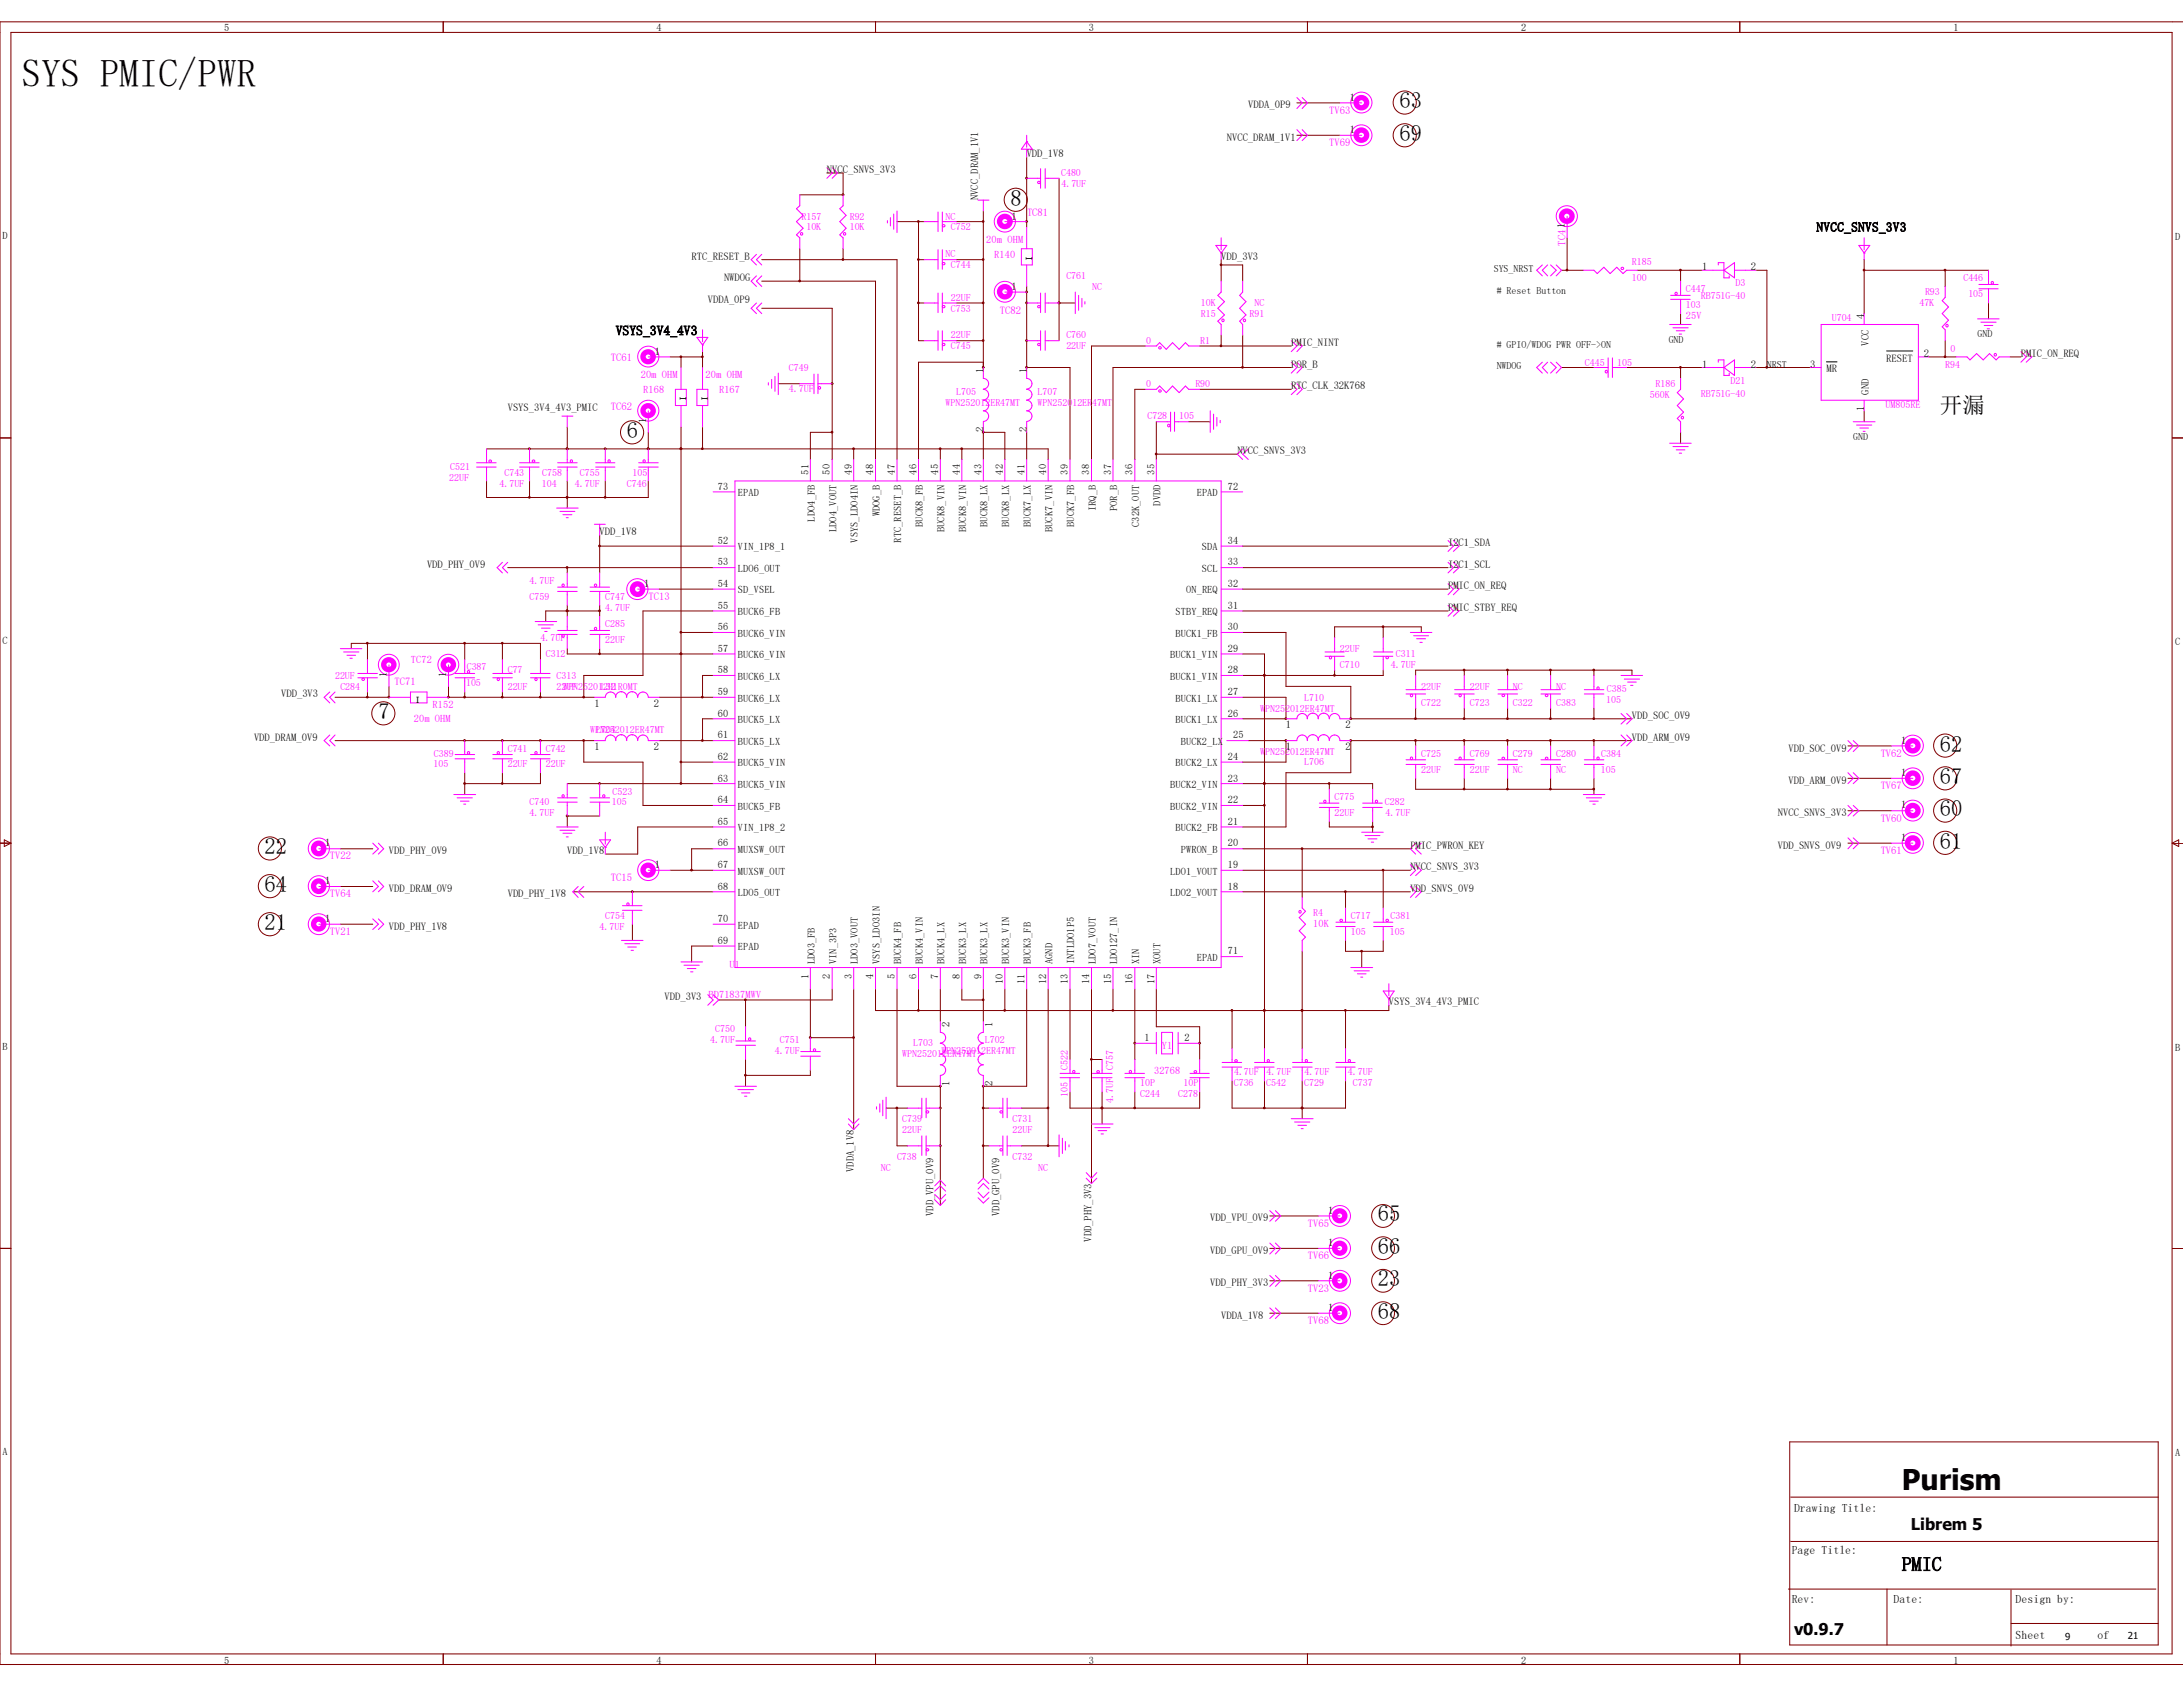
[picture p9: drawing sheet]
<svg xmlns="http://www.w3.org/2000/svg" width="279mm" height="216mm" viewBox="0 0 279 216" stroke-linecap="round" stroke-linejoin="round" font-family="sans-serif">
<defs><g id="words">
<text font-size="5" x="2.8" y="11.1">SYS PMIC/PWR</text>
<text font-size="3.7" x="243.4" y="190.6">Purism</text>
<g font-size="2.9">
<text x="179.1" y="13.9">63</text>
<text x="179.1" y="18">69</text>
<text x="129.3" y="26.3">8</text>
<text x="248.3" y="52.9">开漏</text>
<text x="80.2" y="56">6</text>
<text x="48.4" y="92">7</text>
<text x="248.3" y="96.2">62</text>
<text x="248.3" y="100.3">67</text>
<text x="248.3" y="104.4">60</text>
<text x="33.9" y="109.3">22</text>
<text x="248.3" y="108.6">61</text>
<text x="33.9" y="114.1">64</text>
<text x="33.9" y="119">21</text>
<text x="176.4" y="160.5">66</text>
<text x="176.4" y="156.3">65</text>
<text x="176.4" y="164.6">23</text>
<text x="176.4" y="168.7">68</text>
</g>
<text font-size="2.5" x="243.4" y="201">PMIC</text>
<g font-size="2.1">
<text x="244.6" y="195.7">Librem 5</text>
<text x="229.6" y="209.3">v0.9.7</text>
</g>
<g font-size="1.7">
<text x="232.5" y="29.6">NVCC_SNVS_3V3</text>
<text x="78.8" y="42.9">VSYS_3V4_4V3</text>
</g>
<g font-size="1.5">
<text x="229.6" y="193.5">Drawing Title:</text>
<text x="229.3" y="198.9">Page Title:</text>
<text x="229.3" y="205.1">Rev:</text>
<text x="242.4" y="205.1">Date:</text>
<text x="258" y="209.7">Sheet</text>
<text x="258" y="205.1">Design by:</text>
<text x="268.5" y="209.7">of</text>
</g>
<g font-size="1.4">
<text x="157" y="18">NVCC_DRAM_1V1</text>
<text x="159.8" y="13.9">VDDA_0P9</text>
<text x="172.8" y="17.1">1</text>
<text x="172.8" y="12.9">1</text>
<text x="105.8" y="22.1">NVCC_SNVS_3V3</text>
<text x="131.4" y="20.1">VDD_1V8</text>
<text x="125.2" y="25.6" transform="rotate(-90 125.2 25.6)">NVCC_DRAM_1V1</text>
<text x="129.5" y="28.1">1</text>
<text x="88.5" y="33.2">RTC_RESET_B</text>
<text x="92.7" y="36">NWDOG</text>
<text x="156.3" y="33.2">VDD_3V3</text>
<text x="217.8" y="34.6">1</text>
<text x="224.1" y="34.6">2</text>
<text x="90.6" y="38.8">VDDA_0P9</text>
<text x="129.5" y="37.1">1</text>
<text x="238.6" y="40.8" transform="rotate(-90 238.6 40.8)">4</text>
<text x="83.8" y="45.4">1</text>
<text x="125.9" y="47.8" transform="rotate(-90 125.9 47.8)">1</text>
<text x="131.4" y="47.8" transform="rotate(-90 131.4 47.8)">1</text>
<text x="165.3" y="47">POR_B</text>
<text x="165.3" y="44.3">PMIC_NINT</text>
<text x="217.8" y="47">1</text>
<text x="224.1" y="47">2</text>
<text x="231.7" y="47">3</text>
<text x="233.8" y="47.6">MR</text>
<text x="239.2" y="44.2" transform="rotate(-90 239.2 44.2)">VCC</text>
<text x="241.4" y="46.3">RESET</text>
<text x="246.2" y="45.7">2</text>
<text x="258.7" y="45.7">PMIC_ON_REQ</text>
<text x="65" y="52.6">VSYS_3V4_4V3_PMIC</text>
<text x="165.3" y="49.8">RTC_CLK_32K768</text>
<text x="238.6" y="52.6" transform="rotate(-90 238.6 52.6)">1</text>
<text x="239.2" y="50.5" transform="rotate(-90 239.2 50.5)">GND</text>
<text x="82.7" y="54.1" transform="rotate(-90 82.7 54.1)">1</text>
<text x="125.9" y="55.3" transform="rotate(-90 125.9 55.3)">2</text>
<text x="131.4" y="55.3" transform="rotate(-90 131.4 55.3)">2</text>
<text x="158.4" y="58.1">NVCC_SNVS_3V3</text>
<text x="76.8" y="68.5">VDD_1V8</text>
<text x="185.3" y="69.9">I2C1_SDA</text>
<text x="54.7" y="72.6">VDD_PHY_0V9</text>
<text x="82.5" y="75.1">1</text>
<text x="185.3" y="75.4">PMIC_ON_REQ</text>
<text x="185.3" y="72.6">I2C1_SCL</text>
<text x="185.3" y="78.2">PMIC_STBY_REQ</text>
<text x="36" y="89.2">VDD_3V3</text>
<text x="49.5" y="86.6" transform="rotate(-90 49.5 86.6)">1</text>
<text x="57.1" y="86.6" transform="rotate(-90 57.1 86.6)">1</text>
<text x="32.5" y="94.8">VDD_DRAM_0V9</text>
<text x="76.1" y="96">1</text>
<text x="76.1" y="90.4">1</text>
<text x="83.7" y="96">2</text>
<text x="83.7" y="90.4">2</text>
<text x="164.6" y="93.2">1</text>
<text x="164.6" y="96">1</text>
<text x="172.2" y="93.2">2</text>
<text x="172.2" y="96">2</text>
<text x="208.9" y="94.8">VDD_ARM_0V9</text>
<text x="208.9" y="92">VDD_SOC_0V9</text>
<text x="243.3" y="95.2">1</text>
<text x="228.9" y="96.2">VDD_SOC_0V9</text>
<text x="228.9" y="100.3">VDD_ARM_0V9</text>
<text x="243.3" y="99.4">1</text>
<text x="227.5" y="104.4">NVCC_SNVS_3V3</text>
<text x="243.3" y="107.7">1</text>
<text x="243.3" y="103.5">1</text>
<text x="41.6" y="113.2">1</text>
<text x="41.6" y="108.3">1</text>
<text x="49.8" y="109.3">VDD_PHY_0V9</text>
<text x="72.6" y="109.3">VDD_1V8</text>
<text x="83.8" y="111.1">1</text>
<text x="180.5" y="111.4">NVCC_SNVS_3V3</text>
<text x="180.5" y="108.6">PMIC_PWRON_KEY</text>
<text x="227.5" y="108.6">VDD_SNVS_0V9</text>
<text x="41.6" y="118">1</text>
<text x="49.8" y="114.1">VDD_DRAM_0V9</text>
<text x="49.8" y="119">VDD_PHY_1V8</text>
<text x="65" y="114.9">VDD_PHY_1V8</text>
<text x="180.5" y="114.1">VDD_SNVS_0V9</text>
<text x="85" y="128">VDD_3V3 BD71837MWV</text>
<text x="121.5" y="131.4" transform="rotate(-90 121.5 131.4)">2</text>
<text x="127" y="131.4" transform="rotate(-90 127 131.4)">1</text>
<text x="177.8" y="128.7">VSYS_3V4_4V3_PMIC</text>
<text x="121.5" y="139" transform="rotate(-90 121.5 139)">1</text>
<text x="127" y="139" transform="rotate(-90 127 139)">2</text>
<text x="109.3" y="150" transform="rotate(-90 109.3 150)">VDDA_1V8</text>
<text x="119.5" y="155.6" transform="rotate(-90 119.5 155.6)">VDD_VPU_0V9</text>
<text x="127.9" y="155.6" transform="rotate(-90 127.9 155.6)">VDD_GPU_0V9</text>
<text x="170" y="155.4">1</text>
<text x="139.7" y="158.9" transform="rotate(-90 139.7 158.9)">VDD_PHY_3V3</text>
<text x="154.9" y="160.5">VDD_GPU_0V9</text>
<text x="154.9" y="156.3">VDD_VPU_0V9</text>
<text x="170" y="159.5">1</text>
<text x="154.9" y="164.6">VDD_PHY_3V3</text>
<text x="170" y="167.8">1</text>
<text x="170" y="163.7">1</text>
<text x="156.3" y="168.7">VDDA_1V8</text>
</g>
<g font-size="1.4" fill="#f0f">
<text x="170.1" y="14.6">TV63</text>
<text x="170.1" y="18.7">TV69</text>
<text x="131.4" y="27.7">TC81</text>
<text x="200.4" y="31.5" transform="rotate(-90 200.4 31.5)">TC41</text>
<text x="128" y="40.1">TC82</text>
<text x="78.2" y="46.2">TC61</text>
<text x="78.2" y="52.4">TC62</text>
<text x="83" y="76.8">TC13</text>
<text x="50.5" y="87.6">TC71</text>
<text x="240.7" y="101">TV67</text>
<text x="240.7" y="96.9">TV62</text>
<text x="240.7" y="105.2">TV60</text>
<text x="42.2" y="110">TV22</text>
<text x="78.2" y="112.7">TC15</text>
<text x="240.7" y="109.3">TV61</text>
<text x="42.2" y="114.9">TV64</text>
<text x="42.2" y="119.7">TV21</text>
<text x="167.4" y="161.2">TV66</text>
<text x="167.4" y="157">TV65</text>
<text x="167.4" y="165.3">TV23</text>
<text x="167.4" y="169.5">TV68</text>
</g>
<g font-size="1.3">
<text x="28.7" y="4">5</text>
<text x="84" y="4">4</text>
<text x="139.4" y="4">3</text>
<text x="194.7" y="4">2</text>
<text x="250" y="4">1</text>
<text x=".3" y="30.6">D</text>
<text x="191.2" y="34.8">SYS_NRST</text>
<text x="278.4" y="30.7">D</text>
<text x="191.6" y="37.6"># Reset Button</text>
<text x="191.6" y="44.5"># GPIO/WDOG PWR OFF-&gt;ON</text>
<text x="191.6" y="47.2">NWDOG</text>
<text x="213.6" y="43.9">GND</text>
<text x="226.1" y="47">NRST</text>
<text x="253.1" y="43.2">GND</text>
<text x="237.2" y="56.3">GND</text>
<text x="91.9" y="62.7">73</text>
<text x="94.4" y="63.5">EPAD</text>
<text x="103.5" y="60.7" transform="rotate(-90 103.5 60.7)">51</text>
<text x="106.2" y="60.7" transform="rotate(-90 106.2 60.7)">50</text>
<text x="109" y="60.7" transform="rotate(-90 109 60.7)">49</text>
<text x="111.8" y="60.7" transform="rotate(-90 111.8 60.7)">48</text>
<text x="114.5" y="60.7" transform="rotate(-90 114.5 60.7)">47</text>
<text x="117.3" y="60.7" transform="rotate(-90 117.3 60.7)">46</text>
<text x="120.1" y="60.7" transform="rotate(-90 120.1 60.7)">45</text>
<text x="122.9" y="60.7" transform="rotate(-90 122.9 60.7)">44</text>
<text x="125.6" y="60.7" transform="rotate(-90 125.6 60.7)">43</text>
<text x="128.4" y="60.7" transform="rotate(-90 128.4 60.7)">42</text>
<text x="131.1" y="60.7" transform="rotate(-90 131.1 60.7)">41</text>
<text x="133.9" y="60.7" transform="rotate(-90 133.9 60.7)">40</text>
<text x="136.7" y="60.7" transform="rotate(-90 136.7 60.7)">39</text>
<text x="139.4" y="60.7" transform="rotate(-90 139.4 60.7)">38</text>
<text x="140.3" y="65.4" transform="rotate(-90 140.3 65.4)">IRQ_B</text>
<text x="142.2" y="60.7" transform="rotate(-90 142.2 60.7)">37</text>
<text x="143" y="65.4" transform="rotate(-90 143 65.4)">POR_B</text>
<text x="145" y="60.7" transform="rotate(-90 145 60.7)">36</text>
<text x="147.7" y="60.7" transform="rotate(-90 147.7 60.7)">35</text>
<text x="148.6" y="64.7" transform="rotate(-90 148.6 64.7)">DVDD</text>
<text x="153.2" y="63.5">EPAD</text>
<text x="157.1" y="62.7">72</text>
<text x="91.9" y="69.6">52</text>
<text x="94.4" y="70.4">VIN_1P8_1</text>
<text x="104.3" y="66.8" transform="rotate(-90 104.3 66.8)">LDO4_FB</text>
<text x="107.1" y="68.1" transform="rotate(-90 107.1 68.1)">LDO4_VOUT</text>
<text x="109.8" y="69.5" transform="rotate(-90 109.8 69.5)">VSYS_LDO4IN</text>
<text x="112.6" y="66.1" transform="rotate(-90 112.6 66.1)">WDOG_B</text>
<text x="115.4" y="69.5" transform="rotate(-90 115.4 69.5)">RTC_RESET_B</text>
<text x="118.1" y="67.4" transform="rotate(-90 118.1 67.4)">BUCK8_FB</text>
<text x="120.9" y="68.1" transform="rotate(-90 120.9 68.1)">BUCK8_VIN</text>
<text x="123.7" y="68.1" transform="rotate(-90 123.7 68.1)">BUCK8_VIN</text>
<text x="126.4" y="67.4" transform="rotate(-90 126.4 67.4)">BUCK8_LX</text>
<text x="129.2" y="67.4" transform="rotate(-90 129.2 67.4)">BUCK8_LX</text>
<text x="132" y="67.4" transform="rotate(-90 132 67.4)">BUCK7_LX</text>
<text x="134.7" y="68.1" transform="rotate(-90 134.7 68.1)">BUCK7_VIN</text>
<text x="137.5" y="67.4" transform="rotate(-90 137.5 67.4)">BUCK7_FB</text>
<text x="145.8" y="67.4" transform="rotate(-90 145.8 67.4)">C32K_OUT</text>
<text x="153.8" y="70.4">SDA</text>
<text x="157.1" y="69.6">34</text>
<text x="91.9" y="72.3">53</text>
<text x="91.9" y="75.1">54</text>
<text x="91.9" y="77.9">55</text>
<text x="94.4" y="73.2">LDO6_OUT</text>
<text x="94.4" y="75.9">SD_VSEL</text>
<text x="151.8" y="75.9">ON_REQ</text>
<text x="153.8" y="73.2">SCL</text>
<text x="157.1" y="77.9">31</text>
<text x="157.1" y="75.1">32</text>
<text x="157.1" y="72.3">33</text>
<text x=".3" y="82.5">C</text>
<text x="91.9" y="80.7">56</text>
<text x="91.9" y="83.4">57</text>
<text x="94.4" y="78.7">BUCK6_FB</text>
<text x="94.4" y="81.5">BUCK6_VIN</text>
<text x="150.5" y="81.5">BUCK1_FB</text>
<text x="150.5" y="78.7">STBY_REQ</text>
<text x="157.1" y="83.4">29</text>
<text x="157.1" y="80.7">30</text>
<text x="278.4" y="82.6">C</text>
<text x="91.9" y="86.2">58</text>
<text x="91.9" y="88.9">59</text>
<text x="94.4" y="84.2">BUCK6_VIN</text>
<text x="94.4" y="87">BUCK6_LX</text>
<text x="94.4" y="89.8">BUCK6_LX</text>
<text x="149.8" y="87">BUCK1_VIN</text>
<text x="149.8" y="84.2">BUCK1_VIN</text>
<text x="150.5" y="89.8">BUCK1_LX</text>
<text x="157.1" y="88.9">27</text>
<text x="157.1" y="86.2">28</text>
<text x="91.9" y="91.7">60</text>
<text x="91.9" y="94.5">61</text>
<text x="94.4" y="92.5">BUCK5_LX</text>
<text x="94.4" y="95.3">BUCK5_LX</text>
<text x="150.5" y="92.5">BUCK1_LX</text>
<text x="151.1" y="95.3">BUCK2_LX</text>
<text x="157.1" y="91.7">26</text>
<text x="157.8" y="94.5">25</text>
<text x="91.9" y="97.2">62</text>
<text x="91.9" y="100">63</text>
<text x="94.4" y="98.1">BUCK5_VIN</text>
<text x="94.4" y="100.8">BUCK5_VIN</text>
<text x="149.8" y="100.8">BUCK2_VIN</text>
<text x="150.5" y="98.1">BUCK2_LX</text>
<text x="157.1" y="100">23</text>
<text x="157.1" y="97.2">24</text>
<text x="91.9" y="102.8">64</text>
<text x="91.9" y="105.6">65</text>
<text x="94.4" y="103.6">BUCK5_FB</text>
<text x="94.4" y="106.4">VIN_1P8_2</text>
<text x="149.8" y="103.6">BUCK2_VIN</text>
<text x="150.5" y="106.4">BUCK2_FB</text>
<text x="157.1" y="105.6">21</text>
<text x="157.1" y="102.8">22</text>
<text x="91.9" y="108.3">66</text>
<text x="91.9" y="111.1">67</text>
<text x="91.9" y="113.9">68</text>
<text x="94.4" y="109.2">MUXSW_OUT</text>
<text x="94.4" y="111.9">MUXSW_OUT</text>
<text x="149.8" y="111.9">LDO1_VOUT</text>
<text x="151.1" y="109.2">PWRON_B</text>
<text x="157.1" y="113.9">18</text>
<text x="157.1" y="111.1">19</text>
<text x="157.1" y="108.3">20</text>
<text x="91.9" y="118">70</text>
<text x="94.4" y="114.7">LDO5_OUT</text>
<text x="94.4" y="118.8">EPAD</text>
<text x="149.8" y="114.7">LDO2_VOUT</text>
<text x="91.9" y="120.8">69</text>
<text x="94.4" y="121.6">EPAD</text>
<text x="103.5" y="125.3" transform="rotate(-90 103.5 125.3)">1</text>
<text x="104.3" y="123.4" transform="rotate(-90 104.3 123.4)">LDO3_FB</text>
<text x="106.2" y="125.3" transform="rotate(-90 106.2 125.3)">2</text>
<text x="107.1" y="123.4" transform="rotate(-90 107.1 123.4)">VIN_3P3</text>
<text x="109" y="125.3" transform="rotate(-90 109 125.3)">3</text>
<text x="109.8" y="123.4" transform="rotate(-90 109.8 123.4)">LDO3_VOUT</text>
<text x="111.8" y="125.3" transform="rotate(-90 111.8 125.3)">4</text>
<text x="112.6" y="123.4" transform="rotate(-90 112.6 123.4)">VSYS_LDO3IN</text>
<text x="114.5" y="125.3" transform="rotate(-90 114.5 125.3)">5</text>
<text x="115.4" y="123.4" transform="rotate(-90 115.4 123.4)">BUCK4_FB</text>
<text x="117.3" y="125.3" transform="rotate(-90 117.3 125.3)">6</text>
<text x="118.1" y="123.4" transform="rotate(-90 118.1 123.4)">BUCK4_VIN</text>
<text x="120.1" y="125.3" transform="rotate(-90 120.1 125.3)">7</text>
<text x="120.9" y="123.4" transform="rotate(-90 120.9 123.4)">BUCK4_LX</text>
<text x="122.9" y="125.3" transform="rotate(-90 122.9 125.3)">8</text>
<text x="123.7" y="123.4" transform="rotate(-90 123.7 123.4)">BUCK3_LX</text>
<text x="125.6" y="125.3" transform="rotate(-90 125.6 125.3)">9</text>
<text x="126.4" y="123.4" transform="rotate(-90 126.4 123.4)">BUCK3_LX</text>
<text x="128.4" y="126" transform="rotate(-90 128.4 126)">10</text>
<text x="129.2" y="123.4" transform="rotate(-90 129.2 123.4)">BUCK3_VIN</text>
<text x="131.1" y="126" transform="rotate(-90 131.1 126)">11</text>
<text x="132" y="123.4" transform="rotate(-90 132 123.4)">BUCK3_FB</text>
<text x="133.9" y="126" transform="rotate(-90 133.9 126)">12</text>
<text x="134.7" y="123.4" transform="rotate(-90 134.7 123.4)">AGND</text>
<text x="136.7" y="126" transform="rotate(-90 136.7 126)">13</text>
<text x="137.5" y="123.4" transform="rotate(-90 137.5 123.4)">INTLDO1P5</text>
<text x="139.4" y="126" transform="rotate(-90 139.4 126)">14</text>
<text x="140.3" y="123.4" transform="rotate(-90 140.3 123.4)">LDO7_VOUT</text>
<text x="142.2" y="126" transform="rotate(-90 142.2 126)">15</text>
<text x="143" y="123.4" transform="rotate(-90 143 123.4)">LDO127_IN</text>
<text x="145" y="126" transform="rotate(-90 145 126)">16</text>
<text x="145.8" y="123.4" transform="rotate(-90 145.8 123.4)">XIN</text>
<text x="147.7" y="126" transform="rotate(-90 147.7 126)">17</text>
<text x="148.6" y="123.4" transform="rotate(-90 148.6 123.4)">XOUT</text>
<text x="153.2" y="123">EPAD</text>
<text x="157.1" y="122.1">71</text>
<text x=".3" y="134.3">B</text>
<text x="146.5" y="133.2">1</text>
<text x="151.6" y="133.2">2</text>
<text x="278.4" y="134.5">B</text>
<text x=".3" y="186.2">A</text>
<text x="278.4" y="186.3">A</text>
<text x="28.7" y="212.9">5</text>
<text x="84" y="212.9">4</text>
<text x="139.4" y="212.9">3</text>
<text x="194.7" y="212.9">2</text>
<text x="250" y="212.9">1</text>
</g>
<g font-size="1.3" fill="#f0f">
<text x="135.8" y="22.6">C480</text>
<text x="135.8" y="23.9">4.7UF</text>
<text x="102.6" y="28.1">R157</text>
<text x="103.2" y="29.5">10K</text>
<text x="108.8" y="28.1">R92</text>
<text x="108.8" y="29.5">10K</text>
<text x="121" y="28.1">NC</text>
<text x="121.7" y="29.5">C752</text>
<text x="121" y="32.9">NC</text>
<text x="121.7" y="34.3">C744</text>
<text x="126.2" y="31.2">20m OHM</text>
<text x="127.3" y="33">R140</text>
<text x="136.5" y="35.7">C761</text>
<text x="208.9" y="33.9">R185</text>
<text x="208.9" y="36">100</text>
<text x="251.3" y="36">C446</text>
<text x="121.7" y="39.9">C753</text>
<text x="121.7" y="38.5">22UF</text>
<text x="139.8" y="37.1">NC</text>
<text x="153.7" y="40.6">R15</text>
<text x="153.7" y="39.2">10K</text>
<text x="159.9" y="40.6">R91</text>
<text x="160.6" y="39.2">NC</text>
<text x="215.8" y="37.4">C447</text>
<text x="215.8" y="40.8">25V</text>
<text x="215.8" y="39.5">103</text>
<text x="217.7" y="38.3">RB751G-40</text>
<text x="222.1" y="36.7">D3</text>
<text x="234.4" y="41.1">U704</text>
<text x="245.7" y="39.2">47K</text>
<text x="246.4" y="37.8">R93</text>
<text x="251.9" y="38.1">105</text>
<text x="101" y="47.5">C749</text>
<text x="121.7" y="44.7">C745</text>
<text x="121.7" y="43.3">22UF</text>
<text x="136.5" y="43.3">C760</text>
<text x="136.5" y="44.7">22UF</text>
<text x="146.7" y="44">0</text>
<text x="153.6" y="44">R1</text>
<text x="202.9" y="46.8">C445</text>
<text x="207" y="46.8">105</text>
<text x="249" y="47">R94</text>
<text x="249.6" y="45">0</text>
<text x="82" y="48.4">20m OHM</text>
<text x="82.3" y="50.2">R168</text>
<text x="90.3" y="48.4">20m OHM</text>
<text x="92" y="50.2">R167</text>
<text x="101" y="50.2">4.7UF</text>
<text x="121" y="51.9">WPN252012ER47MT</text>
<text x="122.4" y="50.5">L705</text>
<text x="132.8" y="50.5">L707</text>
<text x="132.8" y="51.9">WPN252012ER47MT</text>
<text x="146.7" y="49.5">0</text>
<text x="146.9" y="53.7">C728</text>
<text x="150.9" y="53.7">105</text>
<text x="153" y="49.5">R90</text>
<text x="211.2" y="50.9">560K</text>
<text x="211.9" y="49.5">R186</text>
<text x="217.7" y="50.8">RB751G-40</text>
<text x="221.5" y="49.1">D21</text>
<text x="241.3" y="52.2">UM805RE</text>
<text x="57.5" y="61.6">22UF</text>
<text x="57.6" y="60.2">C521</text>
<text x="63.9" y="62.3">4.7UF</text>
<text x="64.6" y="60.9">C743</text>
<text x="69.3" y="62.3">104</text>
<text x="69.4" y="60.9">C758</text>
<text x="73.6" y="62.3">4.7UF</text>
<text x="74.2" y="60.9">C755</text>
<text x="80.2" y="62.3">C746</text>
<text x="80.9" y="60.9">105</text>
<text x="67.8" y="76.8">C759</text>
<text x="67.8" y="74.7">4.7UF</text>
<text x="77.5" y="76.8">C747</text>
<text x="69.2" y="82">4.7UF</text>
<text x="77.5" y="80.2">C285</text>
<text x="77.5" y="82.3">22UF</text>
<text x="77.5" y="78.2">4.7UF</text>
<text x="171.5" y="83.4">22UF</text>
<text x="42.9" y="86.9">22UF</text>
<text x="43.6" y="88.3">C284</text>
<text x="52.6" y="84.8">TC72</text>
<text x="59.6" y="87.8">105</text>
<text x="59.7" y="85.8">C387</text>
<text x="65" y="86.2">C77</text>
<text x="65" y="88.3">22UF</text>
<text x="69.8" y="84.1">C312</text>
<text x="71.2" y="86.9">C313</text>
<text x="71.2" y="88.3">22UF</text>
<text x="72.1" y="88.3">WPN252012H1R0MT</text>
<text x="76.9" y="88.3">L32</text>
<text x="166.9" y="89.7">L710</text>
<text x="171.5" y="85.5">C710</text>
<text x="178" y="85.5">4.7UF</text>
<text x="178.6" y="84.1">C311</text>
<text x="181.9" y="88.3">22UF</text>
<text x="188.1" y="88.3">22UF</text>
<text x="193.6" y="88.3">NC</text>
<text x="199.2" y="88.3">NC</text>
<text x="205.6" y="90">105</text>
<text x="205.7" y="88.6">C385</text>
<text x="53" y="92.5">20m OHM</text>
<text x="55.4" y="90.6">R152</text>
<text x="75.5" y="93.8">WPN252012ER47MT</text>
<text x="76.3" y="93.8">L704</text>
<text x="161.3" y="91.1">WPN252012ER47MT</text>
<text x="181.9" y="90.3">C722</text>
<text x="188.1" y="90.3">C723</text>
<text x="193.6" y="90.3">C322</text>
<text x="199.2" y="90.3">C383</text>
<text x="55.5" y="98.2">105</text>
<text x="55.5" y="96.9">C389</text>
<text x="65" y="96.2">C741</text>
<text x="65" y="98.2">22UF</text>
<text x="69.8" y="96.2">C742</text>
<text x="69.8" y="98.2">22UF</text>
<text x="78.4" y="101.7">C523</text>
<text x="161.3" y="96.6">WPN252012ER47MT</text>
<text x="166.9" y="98">L706</text>
<text x="181.9" y="96.9">C725</text>
<text x="181.9" y="98.9">22UF</text>
<text x="188.1" y="96.9">C769</text>
<text x="188.1" y="98.9">22UF</text>
<text x="193.6" y="96.9">C279</text>
<text x="193.6" y="98.9">NC</text>
<text x="199.2" y="96.9">C280</text>
<text x="199.2" y="98.9">NC</text>
<text x="204.9" y="98.9">105</text>
<text x="204.9" y="96.9">C384</text>
<text x="67.8" y="103.1">C740</text>
<text x="67.8" y="104.4">4.7UF</text>
<text x="78.3" y="103.1">105</text>
<text x="170.8" y="102.4">C775</text>
<text x="170.8" y="104.4">22UF</text>
<text x="177.2" y="103.1">C282</text>
<text x="177.3" y="104.4">4.7UF</text>
<text x="76.8" y="119">4.7UF</text>
<text x="77.5" y="117.6">C754</text>
<text x="168.1" y="117.2">R4</text>
<text x="168.1" y="118.6">10K</text>
<text x="172.9" y="117.6">C717</text>
<text x="172.9" y="119.7">105</text>
<text x="177.9" y="119.7">105</text>
<text x="178" y="117.6">C381</text>
<text x="93.4" y="123.8">U1</text>
<text x="90.9" y="133.5">4.7UF</text>
<text x="91.5" y="132.1">C750</text>
<text x="99.2" y="134.9">4.7UF</text>
<text x="99.8" y="133.5">C751</text>
<text x="115.5" y="135.3">WPN252012ER47MT</text>
<text x="116.9" y="133.9">L703</text>
<text x="120.5" y="134.9">WPN252012ER47MT</text>
<text x="126.1" y="133.5">L702</text>
<text x="136.7" y="136.9" transform="rotate(-90 136.7 136.9)">C522</text>
<text x="142.5" y="136.9" transform="rotate(-90 142.5 136.9)">C757</text>
<text x="147.7" y="137.4">32768</text>
<text x="148.7" y="134.2">Y1</text>
<text x="157.9" y="137.6">4.7UF</text>
<text x="162.1" y="137.6">4.7UF</text>
<text x="167" y="137.6">4.7UF</text>
<text x="172.5" y="137.6">4.7UF</text>
<text x="115.5" y="143.6">C739</text>
<text x="129.6" y="143.6">C731</text>
<text x="136.7" y="140.4" transform="rotate(-90 136.7 140.4)">105</text>
<text x="142.5" y="141.1" transform="rotate(-90 142.5 141.1)">4.7UF</text>
<text x="145.9" y="140.4">C244</text>
<text x="145.9" y="139">10P</text>
<text x="150.8" y="140.4">C278</text>
<text x="151.5" y="139">10P</text>
<text x="157.9" y="139">C736</text>
<text x="162.1" y="139">C542</text>
<text x="166.9" y="139">C729</text>
<text x="173.1" y="139">C737</text>
<text x="112.7" y="149.8">NC</text>
<text x="114.8" y="148.4">C738</text>
<text x="115.5" y="144.9">22UF</text>
<text x="129.6" y="144.9">22UF</text>
<text x="129.6" y="148.4">C732</text>
<text x="132.9" y="149.8">NC</text>
</g>
<g font-size="1.2">
<text x="264.3" y="209.8">9</text>
<text x="272.3" y="209.7">21</text>
</g>
<g font-size="1.1">
<text x="132.1" y="33.2" transform="rotate(-90 132.1 33.2)">I</text>
<text x="87.8" y="51.2" transform="rotate(-90 87.8 51.2)">I</text>
<text x="90.6" y="51.2" transform="rotate(-90 90.6 51.2)">I</text>
<text x="53.3" y="90">I</text>
</g>
</g></defs>
<g fill="none" stroke="#800000" stroke-width=".13">
<path d="M1.4 4.1h276.6v207.6h-276.6zM56.7 2.8v1.3M112.1 2.8v1.3M166 13.2h5.5M166 17.3h5.5M167.3 2.8v1.3M222.7 2.8v1.3M279.4 2.8h-279.4v210.2h279.4M97.5 36h14.6v22.8M97.5 33.2h17.3v25.6M97.5 39.5h9v19.3M102.4 31.8v4.2"/>
<path d="M102.4 24.9h5.5M105.8 22.1h2.1v2.8M107.9 24.9h.1M107.9 31.8v1.4M114.8 28.4h3.5M117.6 28.4v15.2h.7M117.6 38.8h.7M117.6 33.2h.7M122.4 38.8h3.5M122.4 33.2h3.5M122.4 28.4h3.5M125.9 27v20"/>
<path d="M131.4 22.8h.1M131.4 38.8h.1M131.4 37.4h.1M131.4 28.4h.1M131.4 20.1v9M131.4 36.7v10.3M135.6 38.8h.1M135.6 22.8v20.8M135.6 38.8h2M156.3 33.2v2.8M156.3 33.9h2.7v2.1M199.9 34.6h2.7"/>
<path d="M200.6 30.4v4.2M209.5 34.6h8.3M215.1 34.6v1.4M224.7 34.6h1.4v12.4M238.6 33.2v6.9M238.6 34.6h15.9M249 34.6v2.1M254.5 38.8v2M0 56h1.4M62.3 57.4h71.9v1.4M67.8 57.4h.1M72.6 57.4h.1"/>
<path d="M72.6 54.7v2.7M77.5 57.4h.1M83 57.4h.1M83 55.3v2.1M85.8 45.7h4.1M87.2 57.4h.1M87.2 45.7v1.3M87.2 54.7v45.6M89.9 45v2M89.9 54.7v2.7M99.6 49.1h2.8M106.5 49.1h.1"/>
<path d="M106.5 55.3h-2.8v3.5M109.3 57.4v1.4M120.4 57.4v1.4M122.4 43.6h3.5M123.1 57.4v1.4M125.9 55.3h.1M125.9 47h.1M125.9 46.4h-8.3v12.4M125.9 55.3v3.5M125.9 55.3h2.7v3.5M131.4 43.6h.1M131.4 47h.1"/>
<path d="M131.4 55.3v3.5M131.4 47h5.5v11.8M146.6 44.3h-6.9v14.5M146.6 49.8h-1.4v9M148 54v4.8M148 58.1h10.4M152.1 54h2.8M153.5 49.8h11.8M153.5 44.3h11.8M156.3 42.9v1.4M159 42.9v4.1M165.3 47h-22.8v11.8"/>
<path d="M199.9 47h4.1M208.2 47h9.6M215.1 40.1v1.4M215.1 47v1.4M215.1 55.3v1.4M224.7 47h7M238.6 52.6v1.4M246.9 45.7h3.5M249 43.6v2.1M257.3 45.7h1.4M278 56h1.4M62.3 61.6v2.1h20.7v-2.1"/>
<path d="M65 72.6h26.3M67.8 61.6v2.1M72.6 63.7h.1M72.6 78.2h.1M72.6 61.6v3.4M72.6 72.6v.7M72.6 77.5v1.4M76.8 78.2h-7v1.3M76.8 69.9h14.5M76.8 68.5v4.8M76.8 77.5v1.4M77.5 61.6v2.1"/>
<path d="M84.4 75.4h6.9M91.3 78.2h-9v8.2h-7.6v2.8M159 78.2h26.3M159 75.4h26.3M159 72.6h26.3M159 69.9h26.3M42.9 94.8h33.2M42.9 89.2h6.9M45 83v-.7h24.2v2.1M47 82.3v2.1M47 88.6v.6M49.8 89.2h.1"/>
<path d="M49.8 87.8v1.4M57.4 89.2h.1M57.4 89.2h18.7M57.4 87.8v1.4M59.5 94.8h.1M59.5 82.3v2.1M59.5 88.6v.6M59.5 98.9v2.8M64.3 94.8h.1M64.3 82.3v2.1M64.3 88.6v.6M64.3 98.9v1.4"/>
<path d="M69.2 94.8h.1M69.2 98.9v1.4h-9.7M69.2 88.6v.6M72.6 83v.7h18.7M74.7 94.8v2.7h7.6v5.6h9M76.8 83v.7M84.4 94.8h6.9M84.4 89.2h6.9M87.2 83.7h.1M87.2 97.5h4.1M87.2 80.9h4.1M91.3 86.4h-1.4v2.8"/>
<path d="M91.3 92h-1.4v2.8M159 83.7h2.8v50.5M159 80.9h5.6v6.9h8.3v4.2M159 89.2h5.6v2.8M159 92h5.6M159.8 94.8h4.8M161.8 86.4h.1M164.6 94.8h.1M164.6 92h.1M164.6 94.8v2.7h-5.6M170.8 85.8v.6M172.9 94.8h.1"/>
<path d="M172.9 92h.1M172.9 94.8v4.1h-8.3v6.9h-5.6M172.9 94.8h36M172.9 92h36M177 80.2v1.4M177 85.8v.6h-18M181.2 86.4v-.6h27.7v.6M181.2 90.6v1.4M181.2 94.8v.7M181.2 99.6v1.4h22.8M181.9 80.9v-.7h-11.1v1.4M187.4 85.8v.6"/>
<path d="M187.4 90.6v1.4M187.4 94.8v.7M187.4 99.6v1.4M193 85.8v.6M193 90.6v1.4M193 94.8v.7M193 99.6v1.4M198.5 85.8v.6M198.5 90.6v1.4M198.5 94.8v.7M198.5 99.6v1.4M204 85.8v.6"/>
<path d="M204 90.6v1.4M204 94.8v.7M204 99.6v2.1M236.5 95.5h5.6M236.5 99.6h5.6M0 107.9h1.4M.6 107.5l.8 .4-.8 .4zM43.6 108.6h4.1M43.6 113.5h4.1M43.6 118.3h4.1M72.6 104.4h.1M72.6 100.3h18.7"/>
<path d="M72.6 104.4v1.4M72.6 104.4h4.2M73.3 114.1h18M76.8 100.3h.1M80.9 114.1h.1M80.9 118.3v2.1M85.8 111.4h5.5M88.5 111.4h.1M91.3 108.6h-2.8v2.8M91.3 105.8h-9.7v3.5h-4.1M159 111.4h21.5M159 114.1h21.5"/>
<path d="M159 108.6h21.5M159 103.1h2.8M159 100.3h16.7v.7M161.8 100.3h.1M166.7 108.6v6.3M170.1 100.3v.7M170.1 105.2v.6h5.6M172.2 114.1v2.1M175.7 105.2v1.3M177 111.4v4.8M236.5 107.9h5.6M236.5 103.8h5.6"/>
<path d="M278 107.9h1.4M278 107.9l.8-.4v.8zM91.3 121.1h-2.8v2M95.4 128v3.4M95.4 135.6v3.4M103.7 132.8h.1M103.7 136.9v.7h-8.3M103.7 126.6v6.2M103.7 132.8h5.6M106.5 126.6v1.4h-14.5M109.3 126.6v18M112.1 126.6v2.7h65.7v-.6"/>
<path d="M114.8 126.6v12.4h5.6M117.6 126.6v2.7M120.4 139h.1M120.4 126.6v4.1M120.4 139v15.3M123.1 126.6v1.4h2.8M125.9 139h.1M125.9 126.6v4.1M125.9 139v11.8M128.6 126.6v2.7M131.4 126.6v12.4h-5.5M134.2 126.6v20"/>
<path d="M136.9 139.7v2.1h16.6v-2.1M136.9 126.6v9M139.7 126.6v24.9M139.7 135.6h1.4M141.1 139.7v4.1M142.5 126.6v2.7M145.2 133.5h.1M145.2 126.6v9M145.2 139.7v2.1M148 126.6v4.8h5.5v4.2M153.5 133.5h.1M157.7 138.3v3.5h14.5v-3.5"/>
<path d="M157.7 129.3v4.9M161.8 129.3h.1M161.8 138.3v3.5M166.7 129.3h.1M166.7 121.8v12.4M166.7 138.3v4.9M172.2 120.4v1.4h4.8v-1.4M172.2 129.3v4.9M174.3 121.8v2M0 159.8h1.4M113.4 141.8h2.8M114.8 141.8v4.8h1.4"/>
<path d="M120.4 141.8h.1M120.4 146.6h.1M125.9 141.8h.7M125.9 146.6h.7M130.7 141.8h3.5M130.7 146.6h4.9M141.1 141.8h.1M162.5 159.8h6.2M162.5 155.6h6.2M166.7 141.8h.1M278 159.8h1.4M162.5 168.1h6.2"/>
<path d="M162.5 163.9h6.2M229.1 184.5h47.1v26h-47.1zM229.2 197.3h47M229.2 191.6h47M56.7 211.7v1.3M112.1 211.7v1.3M167.3 211.7v1.3M222.7 211.7v1.3M228.9 203.4h47M241.5 203.4v7.1M257.4 207.8h18.8M257.4 203.5v7.2"/>
<circle cx="179.8" cy="13.1" r="1.48"/>
<circle cx="179.8" cy="17.3" r="1.48"/>
<circle cx="130" cy="25.6" r="1.48"/>
<circle cx="80.9" cy="55.3" r="1.48"/>
<circle cx="49.1" cy="91.3" r="1.48"/>
<circle cx="249" cy="99.6" r="1.48"/>
<circle cx="249" cy="95.4" r="1.48"/>
<circle cx="34.5" cy="108.6" r="1.48"/>
<circle cx="34.5" cy="113.4" r="1.48"/>
<circle cx="34.5" cy="118.3" r="1.48"/>
<circle cx="249" cy="103.7" r="1.48"/>
<circle cx="249" cy="107.9" r="1.48"/>
<circle cx="177" cy="155.6" r="1.46"/>
<circle cx="177" cy="159.7" r="1.46"/>
<circle cx="177" cy="163.9" r="1.46"/>
<circle cx="177" cy="168.1" r="1.46"/>
</g>
<g fill="#800000" stroke="#800000" stroke-width=".13">
<circle cx="89.9" cy="45.7" r=".11"/>
<circle cx="87.1" cy="45.7" r=".11"/>
<circle cx="95.4" cy="137.6" r=".11"/>
<circle cx="120.3" cy="141.8" r=".11"/>
<circle cx="120.3" cy="146.6" r=".11"/>
<circle cx="120.3" cy="139" r=".11"/>
<circle cx="114.8" cy="141.8" r=".11"/>
<circle cx="125.8" cy="128" r=".11"/>
<circle cx="128.6" cy="129.3" r=".11"/>
<circle cx="125.8" cy="139" r=".11"/>
<circle cx="134.1" cy="141.8" r=".11"/>
<circle cx="134.1" cy="146.6" r=".11"/>
<circle cx="125.8" cy="141.8" r=".11"/>
<circle cx="125.8" cy="146.6" r=".11"/>
<circle cx="117.5" cy="129.3" r=".11"/>
<circle cx="142.4" cy="129.3" r=".11"/>
<circle cx="141" cy="141.8" r=".11"/>
<circle cx="157.7" cy="129.3" r=".11"/>
<circle cx="161.8" cy="129.3" r=".11"/>
<circle cx="166.6" cy="129.3" r=".11"/>
<circle cx="166.6" cy="141.8" r=".11"/>
<circle cx="161.8" cy="141.8" r=".11"/>
<circle cx="145.2" cy="141.8" r=".11"/>
<circle cx="177" cy="111.4" r=".11"/>
<circle cx="172.2" cy="114.1" r=".11"/>
<circle cx="174.3" cy="121.7" r=".11"/>
<circle cx="166.6" cy="108.6" r=".11"/>
<circle cx="161.8" cy="103.1" r=".11"/>
<circle cx="161.8" cy="100.3" r=".11"/>
<circle cx="161.8" cy="86.4" r=".11"/>
<circle cx="164.6" cy="94.8" r=".11"/>
<circle cx="170.1" cy="100.3" r=".11"/>
<circle cx="172.9" cy="94.8" r=".11"/>
<circle cx="175.7" cy="105.8" r=".11"/>
<circle cx="181.2" cy="94.8" r=".11"/>
<circle cx="187.4" cy="94.8" r=".11"/>
<circle cx="192.9" cy="94.8" r=".11"/>
<circle cx="198.4" cy="94.8" r=".11"/>
<circle cx="204" cy="101" r=".11"/>
<circle cx="198.4" cy="101" r=".11"/>
<circle cx="192.9" cy="101" r=".11"/>
<circle cx="187.4" cy="101" r=".11"/>
<circle cx="204" cy="94.8" r=".11"/>
<circle cx="164.6" cy="92" r=".11"/>
<circle cx="172.9" cy="92" r=".11"/>
<circle cx="170.8" cy="86.4" r=".11"/>
<circle cx="177" cy="80.2" r=".11"/>
<circle cx="181.2" cy="92" r=".11"/>
<circle cx="187.4" cy="92" r=".11"/>
<circle cx="192.9" cy="92" r=".11"/>
<circle cx="198.4" cy="92" r=".11"/>
<circle cx="204" cy="92" r=".11"/>
<circle cx="187.4" cy="85.7" r=".11"/>
<circle cx="192.9" cy="85.7" r=".11"/>
<circle cx="198.4" cy="85.7" r=".11"/>
<circle cx="204" cy="85.7" r=".11"/>
<circle cx="135.5" cy="38.8" r=".11"/>
<circle cx="125.8" cy="55.3" r=".11"/>
<circle cx="120.3" cy="57.4" r=".11"/>
<circle cx="125.8" cy="43.6" r=".11"/>
<circle cx="125.8" cy="38.8" r=".11"/>
<circle cx="125.8" cy="33.2" r=".11"/>
<circle cx="125.8" cy="28.3" r=".11"/>
<circle cx="117.5" cy="28.3" r=".11"/>
<circle cx="117.5" cy="33.2" r=".11"/>
<circle cx="117.5" cy="38.8" r=".11"/>
<circle cx="109.2" cy="57.4" r=".11"/>
<circle cx="83" cy="57.4" r=".11"/>
<circle cx="77.4" cy="57.4" r=".11"/>
<circle cx="72.6" cy="57.4" r=".11"/>
<circle cx="67.8" cy="57.4" r=".11"/>
<circle cx="77.4" cy="63.6" r=".11"/>
<circle cx="72.6" cy="63.6" r=".11"/>
<circle cx="67.8" cy="63.6" r=".11"/>
<circle cx="106.5" cy="49.1" r=".11"/>
<circle cx="106.5" cy="55.3" r=".11"/>
<circle cx="76.7" cy="69.9" r=".11"/>
<circle cx="72.6" cy="72.6" r=".11"/>
<circle cx="72.6" cy="78.2" r=".11"/>
<circle cx="125.8" cy="47" r=".11"/>
<circle cx="87.1" cy="57.4" r=".11"/>
<circle cx="87.1" cy="80.9" r=".11"/>
<circle cx="87.1" cy="83.7" r=".11"/>
<circle cx="76.7" cy="83.7" r=".11"/>
<circle cx="89.9" cy="89.2" r=".11"/>
<circle cx="47" cy="82.3" r=".11"/>
<circle cx="59.5" cy="82.3" r=".11"/>
<circle cx="64.3" cy="82.3" r=".11"/>
<circle cx="47" cy="89.2" r=".11"/>
<circle cx="49.8" cy="89.2" r=".11"/>
<circle cx="57.4" cy="89.2" r=".11"/>
<circle cx="59.5" cy="89.2" r=".11"/>
<circle cx="64.3" cy="89.2" r=".11"/>
<circle cx="69.2" cy="89.2" r=".11"/>
<circle cx="131.4" cy="22.8" r=".11"/>
<circle cx="131.4" cy="37.4" r=".11"/>
<circle cx="131.4" cy="28.3" r=".11"/>
<circle cx="131.4" cy="38.8" r=".11"/>
<circle cx="131.4" cy="43.6" r=".11"/>
<circle cx="74.7" cy="89.2" r=".11"/>
<circle cx="89.9" cy="94.8" r=".11"/>
<circle cx="69.2" cy="94.8" r=".11"/>
<circle cx="64.3" cy="94.8" r=".11"/>
<circle cx="59.5" cy="94.8" r=".11"/>
<circle cx="64.3" cy="100.3" r=".11"/>
<circle cx="59.5" cy="100.3" r=".11"/>
<circle cx="103.7" cy="132.8" r=".11"/>
<circle cx="109.2" cy="132.8" r=".11"/>
<circle cx="80.9" cy="114.1" r=".11"/>
<circle cx="76.7" cy="78.2" r=".11"/>
<circle cx="76.7" cy="100.3" r=".11"/>
<circle cx="72.6" cy="104.4" r=".11"/>
<circle cx="87.1" cy="100.3" r=".11"/>
<circle cx="87.1" cy="97.5" r=".11"/>
<circle cx="74.7" cy="94.8" r=".11"/>
<circle cx="95.4" cy="128" r=".11"/>
<circle cx="89.9" cy="57.4" r=".11"/>
<circle cx="153.5" cy="133.5" r=".11"/>
<circle cx="145.2" cy="133.5" r=".11"/>
<circle cx="172.2" cy="129.3" r=".11"/>
<circle cx="139.7" cy="135.6" r=".11"/>
<circle cx="148" cy="58.1" r=".11"/>
<circle cx="156.3" cy="44.3" r=".11"/>
<circle cx="159" cy="47" r=".11"/>
<circle cx="156.3" cy="33.9" r=".11"/>
<circle cx="131.4" cy="47" r=".11"/>
<circle cx="123.1" cy="57.4" r=".11"/>
<circle cx="107.9" cy="33.2" r=".11"/>
<circle cx="215.1" cy="47" r=".11"/>
<circle cx="215.1" cy="34.6" r=".11"/>
<circle cx="238.6" cy="34.6" r=".11"/>
<circle cx="226.1" cy="47" r=".11"/>
<circle cx="248.9" cy="34.6" r=".11"/>
<circle cx="248.9" cy="45.7" r=".11"/>
<circle cx="88.5" cy="111.4" r=".11"/>
<circle cx="200.6" cy="34.6" r=".11"/>
<circle cx="102.3" cy="36" r=".11"/>
<circle cx="107.9" cy="24.9" r=".11"/>
</g>
<g fill="none" stroke="#f0f" stroke-width=".13">
<path d="M131.4 18.1h.1M131.4 17.3v1.5M131.4 19.1v1M131.4 18.1l.7 1h-1.4zM166 12.5l.7 .7-.7 .7M166 16.6l.7 .7-.7 .7M166.7 12.5l.6 .7-.6 .7M166.7 16.6l.6 .7-.6 .7M171.5 17.3h2.8M171.5 13.2h2.8M96.8 35.3l-.7 .7 .7 .7M96.8 38.8l-.7 .7 .7 .6"/>
<path d="M96.8 32.6l-.7 .6 .7 .7M97.5 35.3l-.7 .7 .7 .7M97.5 38.8l-.7 .7 .7 .6M97.5 32.6l-.7 .6 .7 .7M102.4 24.9v1.4l-.5 .4 .9 .9-.9 .8 .9 .8-.9 .9 .5 .3v1.4M105.8 21.5l.7 .6-.7 .7M106.5 21.5l.7 .6-.7 .7M107.9 24.9v1.4l-.4 .4 .8 .9-.8 .8 .8 .8-.8 .9 .4 .3v1.4M113.6 28.2v.3M114 27.9v1M114.4 27.4v1.9M114.8 27v2.8"/>
<path d="M118.3 33.2h1.8M118.3 38.8h1.8M118.3 28.4h1.8M120.1 27.1v2.5M120.1 32v2.5M120.1 37.5v2.5M120.6 27.1v2.5M120.6 32v2.5M120.6 37.5v2.5M120.6 33.2h1.8M120.6 38.8h1.8M120.6 28.4h1.8"/>
<path d="M120.7 33.6h.2v.2h-.2zM120.7 28.8h.2v.2h-.2zM120.7 39.1h.2v.2h-.2zM125.2 25.6h1.4M125.9 25.6v1.4M128.6 28.4h2.8M128.6 37.4h2.8M130.7 31.8h1.4v2.1h-1.4zM131.4 29.1v2.7M131.4 33.9v2.8M131.4 38.8h1.8M131.4 22.8h1.8"/>
<path d="M132.8 39.1h.3v.2h-.3zM132.8 23.2h.3v.3h-.3zM133.2 21.6v2.5M133.2 37.5v2.5M133.8 21.6v2.5M133.8 37.5v2.5M133.8 38.8h1.8M133.8 22.8h1.8M137.6 37.4v2.7M138 37.8v1.9M138.5 38.2v1.1M138.9 38.6v.3"/>
<path d="M155.6 31.4h1.4l-.7 1zM156.3 32.4h.1M156.3 36v1.4l-.4 .4 .8 .8-.8 .9 .8 .8-.8 .8 .4 .4v1.4M156.3 30.4v1.6M156.3 32.3v.9M159 36v1.4l-.3 .4 .8 .8-.8 .9 .8 .8-.8 .8 .3 .4v1.4M197.4 33.9l-.7 .7 .7 .7M198.1 33.9l-.7 .7 .7 .7M198.5 33.9l.7 .7-.7 .7M199.2 33.9l.7 .7-.7 .7M200.6 27.7v2.7M202.6 34.6h1.4l.4 .4 .9-.8 .8 .8 .8-.8 .8 .8 .5-.4h1.3"/>
<path d="M207.5 34.2h.3v.3h-.3zM213.8 38.3h2.5M213.8 37.8h2.5M215.1 36v1.8M215.1 38.3v1.8M217.8 34.6h2.8M219.9 33.9v-.3h.7v2h.7v-.3M220.6 34.6h.1M220.6 34.6l1.4-1v2zM222 34.6h2.7M237.9 31.4h1.4l-.7 1zM238.6 32.4h.1"/>
<path d="M238.6 30.4v1.6M238.6 32.3v.9M249 36.7v1.4l-.4 .4 .8 .8-.8 .8 .8 .9-.8 .8 .4 .4v1.4M253.3 37h2.4M253.3 36.4h2.4M254.5 34.6v1.8M254.5 37v1.8M61 59.8h2.5M61 59.2h2.5M62.3 57.4v1.8M62.3 59.8v1.8M62.6 58.9h.3v.2h-.3z"/>
<path d="M66.5 59.8h2.5M66.5 59.2h2.5M67.8 57.4v1.8M67.8 59.8v1.8M68.2 58.9h.2v.2h-.2zM71.4 59.8h2.5M71.4 59.2h2.5M71.9 53.3h1.4M72.6 53.3v1.4M72.6 57.4v1.8M72.6 59.8v1.8M76.2 59.8h2.5"/>
<path d="M76.2 59.2h2.5M77.5 57.4v1.8M77.5 59.8v1.8M81.7 59.8h2.5M81.7 59.2h2.5M83 52.6v2.7M83 57.4v1.8M83 59.8v1.8M83 45.7h2.8M86.4 49.8h1.4v2.1h-1.4zM87.2 47v2.8M87.2 51.9v2.8"/>
<path d="M89.2 49.8h1.4v2.1h-1.4zM89.2 43.2h1.4l-.7 1zM89.9 44.2h.1M89.9 42.2v1.5M89.9 44v1M89.9 47v2.8M89.9 51.9v2.8M98.3 49v.3M98.8 48.6v1.1M99.2 48.2v1.9M99.6 47.8v2.7M102.4 49.1h1.8"/>
<path d="M103.7 58.8v2.8M104.2 47.9v2.5M104.7 47.9v2.5M104.7 49.1h1.8M106.5 58.8v2.8M109.3 58.8v2.8M112.1 58.8v2.8M114.8 58.8v2.8M117.6 58.8v2.8M118.3 43.6h1.8M120.1 42.3v2.5M120.4 58.8v2.8"/>
<path d="M120.6 42.3v2.5M120.6 43.6h1.8M120.7 44h.2v.2h-.2zM123.1 58.8v2.8M125.9 47v1.4a.7 .7 0 0 1 .6 .7 .7 .7 0 0 1-.6 .7 .7 .7 0 0 1 .6 .7 .7 .7 0 0 1-.6 .7 .68 .68 0 0 1 .6 .7 .68 .68 0 0 1-.6 .7 .68 .68 0 0 1 .6 .7 .68 .68 0 0 1-.6 .6M125.9 54v1.3M125.9 58.8v2.8M128.6 58.8v2.8M131.4 47v1.4a.7 .7 0 0 1 .7 .7 .7 .7 0 0 1-.7 .7 .7 .7 0 0 1 .7 .7 .7 .7 0 0 1-.7 .7 .68 .68 0 0 1 .7 .7 .68 .68 0 0 1-.7 .7 .68 .68 0 0 1 .7 .7 .68 .68 0 0 1-.7 .6M131.4 54v1.3M131.4 58.8v2.8M131.4 43.6h1.8"/>
<path d="M132.8 44h.3v.2h-.3zM133.2 42.3v2.5M133.8 43.6h1.8M133.8 42.3v2.5M134.2 58.8v2.8M136.9 58.8v2.8M139.7 58.8v2.8M142.5 58.8v2.8M145.2 58.8v2.8M146.6 49.8h1.4l.4-.4 .9 .8 .8-.8 .8 .8 .8-.8 .4 .4h1.4M146.6 44.3h1.4l.4-.4 .9 .8 .8-.8 .8 .8 .8-.8 .4 .4h1.4M148 54h1.8"/>
<path d="M148 58.8v2.8M148.3 49.9h.3v.2h-.3zM148.3 44.4h.3v.2h-.3zM149.8 52.7v2.5M150.3 52.7v2.5M150.3 54h1.8M154.9 52.6v2.7M155.3 53v1.9M155.7 53.4v1.1M156.2 53.8v.3M159 57.4l-.6 .7 .6 .7M159.8 57.4l-.8 .7 .8 .7"/>
<path d="M165.3 49.1l.7 .7-.7 .7M165.3 46.4l.7 .6-.7 .8M165.3 43.6l.7 .7-.7 .7M166 49.1l.7 .7-.7 .7M166 46.4l.7 .6-.7 .8M166 43.6l.7 .7-.7 .7M197.4 46.4l-.7 .6 .7 .8M198.1 46.4l-.7 .6 .7 .8M198.5 46.4l.7 .6-.7 .8M199.2 46.4l.7 .6-.7 .8M204 47h1.8M205.8 45.8v2.5"/>
<path d="M206.4 47h1.8M206.4 45.8v2.5M213.7 41.5h2.8M213.7 56.7h2.8M214.1 42h2M214.1 57.1h2M214.5 42.3h1.1M214.5 57.6h1.1M214.9 42.8h.3M214.9 58h.3M215.1 48.4v1.4l-.4 .4 .8 .9-.8 .8 .8 .8-.8 .9 .4 .4v1.3M217.8 47h2.8"/>
<path d="M219.9 46.4v-.3h.7v1.9h.7v-.2M220.6 47h.1M220.6 47l1.4-.9v1.9zM222 47h2.7M231.7 47h1.4M233.1 41.5h12.4v9.7h-12.4zM237.2 54h2.8M237.6 54.4h2M238 54.8h1.1M238.5 55.2h.2M238.6 40.1v1.4M238.6 51.2v1.4"/>
<path d="M245.5 45.7h1.4M250.4 45.7h1.4l.3 .4 .9-.8 .8 .8 .8-.8 .9 .8 .4-.4h1.4M253.1 40.8h2.8M253.5 41.2h2M254 41.7h1.1M254.3 42.1h.3M258.7 45l.6 .7-.6 .7M259.3 45l.8 .7-.8 .7M64.3 72l-.7 .6 .7 .7M65 72l-.7 .6 .7 .7M68.5 79.5h2.7M68.9 80h1.9"/>
<path d="M71.2 65h2.8M71.4 75.7h2.5M71.4 75.1h2.5M71.7 65.4h1.9M72.1 65.9h1.1M72.5 66.3h.2M72.6 73.3v1.8M72.6 75.7v1.8M72.6 78.9v1.8M75.5 75.7h2.5M75.5 75.1h2.5M76.1 67.1h1.4"/>
<path d="M76.8 67.1v1.4M76.8 73.3v1.8M76.8 75.7v1.8M76.8 78.9v1.8M81.6 75.4h2.8M91.3 75.4h2.8M91.3 78.2h2.8M91.3 72.6h2.8M91.3 69.9h2.8M91.3 62.9h2.8M94.1 61.6h62.2v62.2h-62.2zM156.3 75.4h2.7"/>
<path d="M156.3 78.2h2.7M156.3 72.6h2.7M156.3 69.9h2.7M156.3 62.9h2.7M185.3 72l.7 .6-.7 .7M185.3 77.5l.7 .7-.7 .7M185.3 74.7l.7 .7-.7 .7M185.3 69.2l.7 .7-.7 .7M186 69.2l.7 .7-.7 .7M186 77.5l.7 .7-.7 .7M186 74.7l.7 .7-.7 .7M186 72l.7 .6-.7 .7"/>
<path d="M42.2 94.1l-.7 .7 .7 .7M42.2 88.6l-.7 .6 .7 .8M42.9 88.6l-.7 .6 .7 .8M42.9 94.1l-.7 .7 .7 .7M43.6 83h2.7M44 83.4h1.9M44.4 83.9h1.1M44.8 84.2h.3M45.8 86.2h2.5M45.8 86.7h2.5M46.4 86.8h.2v.2h-.2zM47 84.4v1.8"/>
<path d="M47 86.7v1.9M49.8 89.2h2.7M49.8 85.1v2.7M52.5 88.6h2.2v1.4h-2.2zM54.7 89.2h2.7M57.4 85.1v2.7M58.3 97.1h2.4M58.3 96.6h2.4M58.3 86.2h2.4M58.3 86.7h2.4M59.5 84.4v1.8M59.5 86.7v1.9"/>
<path d="M59.5 94.8v1.8M59.5 97.1v1.8M63.1 97.1h2.5M63.1 96.6h2.5M63.1 86.2h2.5M63.1 86.7h2.5M64.3 84.4v1.8M64.3 86.7v1.9M64.3 94.8v1.8M64.3 97.1v1.8M67.9 97.1h2.5M67.9 96.6h2.5"/>
<path d="M67.9 86.2h2.5M67.9 86.7h2.5M69.2 84.4v1.8M69.2 86.7v1.9M69.2 94.8v1.8M69.2 97.1v1.8M69.3 80.4h1.1M69.7 80.8h.3M71.4 81.2h2.5M71.4 80.7h2.5M72.6 81.2v1.8M75.5 81.2h2.5"/>
<path d="M75.5 80.7h2.5M76.1 94.8h1.4M76.8 81.2v1.8M77.5 94.7a.68 .68 0 0 1 .7-.6 .68 .68 0 0 1 .6 .7M78.8 89.2a.68 .68 0 0 0-.7-.6 .68 .68 0 0 0-.6 .6h-1.4M79.5 94a.72 .72 0 0 1 .7 .8M79.5 88.5a.72 .72 0 0 1 .7 .7M79.5 94.1a.63 .63 0 0 0-.7 .6M79.5 88.6a.63 .63 0 0 0-.7 .6M80.9 94a.72 .72 0 0 1 .7 .8M80.9 88.5a.72 .72 0 0 1 .7 .7 .68 .68 0 0 1 .7-.6 .68 .68 0 0 1 .7 .6h1.4M80.9 94.1a.63 .63 0 0 0-.7 .6"/>
<path d="M80.9 88.6a.63 .63 0 0 0-.7 .6M81.6 94.7a.68 .68 0 0 1 .7-.6 .68 .68 0 0 1 .7 .7h1.4M91.3 94.8h2.8M91.3 92h2.8M91.3 89.2h2.8M91.3 97.5h2.8M91.3 86.4h2.8M91.3 83.7h2.8M91.3 80.9h2.8M156.3 92h2.7M156.3 89.2h2.7M156.3 97.5h2.7"/>
<path d="M156.3 86.4h2.7M156.3 83.7h2.7M156.3 80.9h2.7M157 94.8h2.8M164.6 92h1.4a.68 .68 0 0 1 .7-.7 .68 .68 0 0 1 .6 .7M164.6 94.8h1.4M166 94.7a.68 .68 0 0 1 .7-.6 .68 .68 0 0 1 .6 .7M168 91.3a.72 .72 0 0 1 .7 .7M168 94a.72 .72 0 0 1 .7 .8M168.1 91.3a.63 .63 0 0 0-.8 .7M168.1 94.1a.63 .63 0 0 0-.8 .6M169.4 91.3a.72 .72 0 0 1 .7 .7 .68 .68 0 0 1 .7-.7 .68 .68 0 0 1 .7 .7h1.4"/>
<path d="M169.4 94a.72 .72 0 0 1 .7 .8M169.5 91.3a.63 .63 0 0 0-.8 .7M169.5 94.1a.63 .63 0 0 0-.8 .6M169.6 83.4h2.4M169.6 84h2.4M170.1 94.7a.68 .68 0 0 1 .7-.6 .68 .68 0 0 1 .7 .7h1.4M170.8 81.6v1.8M170.8 84v1.8M175.8 83.4h2.5M175.8 84h2.5M177 81.6v1.8M177 84v1.8"/>
<path d="M177.4 84.1h.3v.2h-.3zM180 88.3h2.5M180 88.8h2.5M180 97.8h2.5M180 97.2h2.5M180.5 80.9h2.8M180.9 81.4h1.9M181.2 86.4v1.9M181.2 88.8v1.8M181.2 95.5v1.7M181.2 97.8v1.8M181.3 81.7h1.2"/>
<path d="M181.7 82.2h.3M186.2 88.3h2.5M186.2 88.8h2.5M186.2 97.8h2.5M186.2 97.2h2.5M187.4 86.4v1.9M187.4 88.8v1.8M187.4 95.5v1.7M187.4 97.8v1.8M191.7 88.3h2.5M191.7 88.8h2.5M191.7 97.8h2.5"/>
<path d="M191.7 97.2h2.5M192.3 96.9h.2v.3h-.2zM192.3 88.9h.2v.2h-.2zM193 86.4v1.9M193 88.8v1.8M193 95.5v1.7M193 97.8v1.8M197.2 88.3h2.5M197.2 88.8h2.5M197.2 97.8h2.5M197.2 97.2h2.5M197.8 96.9h.3v.3h-.3z"/>
<path d="M197.8 88.9h.3v.2h-.3zM198.5 86.4v1.9M198.5 88.8v1.8M198.5 95.5v1.7M198.5 97.8v1.8M202.8 88.3h2.5M202.8 88.8h2.5M202.8 97.8h2.5M202.8 97.2h2.5M204 86.4v1.9M204 88.8v1.8M204 95.5v1.7"/>
<path d="M204 97.8v1.8M207.5 86.4h2.7M207.5 94.1l.7 .7-.7 .7M207.5 91.3l.7 .7-.7 .7M207.9 86.9h1.9M208.2 94.1l.7 .7-.7 .7M208.2 91.3l.7 .7-.7 .7M208.3 87.3h1.1M208.7 87.7h.3M236.5 94.8l.7 .7-.7 .7M236.5 98.9l.7 .7-.7 .7M237.2 94.8l.7 .7-.7 .7"/>
<path d="M237.2 98.9l.7 .7-.7 .7M242.1 99.6h2.7M242.1 95.5h2.7M40.8 108.6h2.8M40.8 118.3h2.8M40.8 113.5h2.8M47.7 107.9l.7 .7-.7 .7M47.7 112.7l.7 .8-.7 .6M47.7 117.6l.7 .7-.7 .7M48.4 107.9l.7 .7-.7 .7M48.4 112.7l.7 .8-.7 .6M48.4 117.6l.7 .7-.7 .7"/>
<path d="M58.1 101.7h2.8M58.5 102.1h2M58.9 102.5h1.1M59.4 102.9h.2M71.2 105.8h2.8M71.4 102.7h2.5M71.4 102.1h2.5M71.7 106.3h1.9M72.1 106.6h1.1M72.5 107.1h.2M72.6 100.3v1.8M72.6 102.7v1.7"/>
<path d="M74 113.5l-.7 .6 .7 .8M74.7 113.5l-.7 .6 .7 .8M75.5 102.7h2.5M75.5 102.1h2.5M76.8 100.3v1.8M76.8 102.7v1.7M76.8 107.5h1.3l-.6 1zM77.5 108.5h.1M77.5 106.5v1.5M77.5 108.3v1M79.7 116.5h2.5M79.7 115.9h2.5"/>
<path d="M80.9 114.1v1.8M80.9 116.5v1.8M83 111.4h2.8M91.3 111.4h2.8M91.3 114.1h2.8M91.3 108.6h2.8M91.3 105.8h2.8M91.3 103.1h2.8M91.3 100.3h2.8M91.3 118.3h2.8M156.3 111.4h2.7M156.3 114.1h2.7"/>
<path d="M156.3 108.6h2.7M156.3 105.8h2.7M156.3 103.1h2.7M156.3 100.3h2.7M166.7 114.9v1.3l.4 .4-.8 .8 .8 .9-.8 .8 .8 .8-.4 .5v1.4M168.9 103.3h2.5M168.9 102.8h2.5M170.1 101v1.8M170.1 103.3v1.9M171 118.6h2.4M171 118h2.4M171.5 117.7h.3v.2h-.3z"/>
<path d="M172.2 116.2v1.8M172.2 118.6v1.8M174.3 106.5h2.7M174.4 103.3h2.5M174.4 102.8h2.5M174.7 106.9h1.9M175.1 107.4h1.1M175.5 107.8h.3M175.7 101v1.8M175.7 103.3v1.9M175.8 118.6h2.5M175.8 118h2.5"/>
<path d="M177 116.2v1.8M177 118.6v1.8M177.4 117.7h.3v.2h-.3zM180.5 110.7l.7 .7-.7 .7M180.5 113.5l.7 .6-.7 .8M181.2 110.7l.7 .7-.7 .7M181.2 113.5l.7 .6-.7 .8M181.2 107.9l-.7 .7 .7 .7M181.9 107.9l-.7 .7 .7 .7M202.6 101.7h2.8M203 102.1h2M203.5 102.5h1.1"/>
<path d="M203.9 102.9h.3M236.5 103.1l.7 .7-.7 .6M236.5 107.2l.7 .7-.7 .7M237.2 103.1l.7 .7-.7 .6M237.2 107.2l.7 .7-.7 .7M242.1 107.9h2.7M242.1 103.8h2.7M79.5 120.4h2.8M80 120.8h1.9M80.3 121.2h1.1M80.8 121.6h.3M87.2 123.1h2.7"/>
<path d="M87.5 123.5h2M88 124h1.1M88.4 124.4h.3M90.6 127.3l.7 .7-.7 .7M91.3 121.1h2.8M91.3 127.3l.7 .7-.7 .7M94.1 139h2.7M94.2 133.8h2.5M94.2 133.2h2.5M94.4 139.4h2M94.9 139.9h1.1M95.4 131.4v1.8"/>
<path d="M95.4 133.8v1.8M102.5 135.2h2.5M102.5 134.6h2.5M103.7 123.8v2.8M103.7 132.8v1.8M103.7 135.2v1.7M106.5 123.8v2.8M109.3 123.8v2.8M112.1 123.8v2.8M114.8 123.8v2.8M117.6 123.8v2.8M120.4 130.7v1.4a.7 .7 0 0 1 .6 .7 .7 .7 0 0 1-.6 .7 .68 .68 0 0 1 .6 .7 .68 .68 0 0 1-.6 .7"/>
<path d="M120.4 123.8v2.8M120.4 134.9a.68 .68 0 0 1 .6 .7 .68 .68 0 0 1-.6 .7 .68 .68 0 0 1 .6 .6 .68 .68 0 0 1-.6 .7v1.4M123.1 123.8v2.8M125.9 130.7v1.4a.68 .68 0 0 0-.7 .7 .68 .68 0 0 0 .7 .7M125.9 123.8v2.8M125.9 133.5a.68 .68 0 0 0-.7 .7 .68 .68 0 0 0 .7 .7M125.9 134.9a.68 .68 0 0 0-.7 .7 .68 .68 0 0 0 .7 .7 .68 .68 0 0 0-.7 .6 .68 .68 0 0 0 .7 .7v1.4M128.6 123.8v2.8M131.4 123.8v2.8M134.2 123.8v2.8M135.7 137.9h2.5M135.7 137.4h2.5"/>
<path d="M136.9 123.8v2.8M136.9 135.6v1.8M136.9 137.9v1.8M139.7 123.8v2.8M139.8 137.9h2.5M139.8 137.4h2.5M140.4 137.1h.3v.2h-.3zM141.1 135.6v1.8M141.1 137.9v1.8M142.5 123.8v2.8M144 137.9h2.5M144 137.4h2.5"/>
<path d="M145.2 123.8v2.8M145.2 135.6v1.8M145.2 137.9v1.8M145.2 133.5h2.8M148 123.8v2.8M148 132.1v2.8M148.7 132.1h1.4v2.8h-1.4zM150.8 132.1v2.8M150.8 133.5h2.7M152.3 137.9h2.5M152.3 137.4h2.5M152.9 137.1h.2v.2h-.2z"/>
<path d="M153.5 135.6v1.8M153.5 137.9v1.8M156.3 122.4h2.7M156.4 136.6h2.5M156.4 136h2.5M157.7 134.2v1.8M157.7 136.6v1.7M158.1 135.7h.2v.2h-.2zM160.6 136.6h2.5M160.6 136h2.5M161.8 134.2v1.8M161.8 136.6v1.7"/>
<path d="M165.4 136.6h2.5M165.4 136h2.5M166.7 134.2v1.8M166.7 136.6v1.7M171 136.6h2.4M171 136h2.4M172.2 134.2v1.8M172.2 136.6v1.7M172.9 123.8h2.8M173.3 124.2h2M173.7 124.6h1.1M174.2 125.1h.2"/>
<path d="M177 126.8h1.4l-.6 1zM177.8 127.8h.1M177.8 125.9v1.5M177.8 127.7v1M95.3 140.3h.3M108.6 143.8l.7 .8 .6-.8M108.6 143.2l.7 .6 .6-.6M112.2 141.6v.3M112.6 141.3v1M113 140.8v2M113.4 140.4v2.8M116.2 141.8h1.8"/>
<path d="M116.2 146.6h1.8M118 140.5v2.5M118 145.4v2.5M118.5 141.8h1.9M118.5 146.6h1.9M118.5 140.5v2.5M118.5 145.4v2.5M118.6 147h.2v.3h-.2zM118.6 142.2h.2v.2h-.2zM119.6 153.5l.8 .8 .6-.8M119.6 152.9l.8 .6 .6-.6M119.6 152.4l.8-.6 .6 .6"/>
<path d="M119.6 151.8l.8-.8 .6 .8M125.2 151.5l.7-.7 .7 .7M125.2 152.2l.7-.7 .7 .7M125.2 152.6l.7 .7 .7-.7M125.2 153.3l.7 .7 .7-.7M126.6 141.8h1.8M126.6 146.6h1.8M128 142.2h.3v.2h-.3zM128 147h.3v.3h-.3zM128.4 140.5v2.5M128.4 145.4v2.5M128.9 140.5v2.5"/>
<path d="M128.9 145.4v2.5M128.9 141.8h1.8M128.9 146.6h1.8M135.6 145.2v2.8M136 145.7v1.9M136.4 146.1v1.1M136.8 146.5v.3M139 150.8l.7 .7 .7-.7M139 150.1l.7 .7 .7-.7M139.7 143.8h2.8M140.1 144.3h2M140.5 144.7h1.1"/>
<path d="M140.9 145.1h.3M162.5 159.1l.7 .7-.7 .7M162.5 154.9l.7 .7-.7 .7M163.2 159.1l.7 .7-.7 .7M163.2 154.9l.7 .7-.7 .7M165.3 143.2h2.8M165.7 143.6h1.9M166.1 144h1.1M166.5 144.4h.3M168.7 159.8h2.8M168.7 155.6h2.8M162.5 167.4l.7 .7-.7 .6"/>
<path d="M162.5 163.2l.7 .7-.7 .7M163.2 167.4l.7 .7-.7 .6M163.2 163.2l.7 .7-.7 .7M168.7 168.1h2.8M168.7 163.9h2.8"/>
<circle cx="174.3" cy="17.3" r="1.34"/>
<circle cx="174.3" cy="13.1" r="1.34"/>
<circle cx="102.6" cy="29.9" r=".16"/>
<circle cx="108.1" cy="29.9" r=".16"/>
<circle cx="128.6" cy="37.3" r="1.34"/>
<circle cx="128.6" cy="28.4" r="1.34"/>
<circle cx="200.5" cy="27.7" r="1.34"/>
<circle cx="214.5" cy="37.6" r=".16"/>
<circle cx="255" cy="36.2" r=".16"/>
<circle cx="73.1" cy="59" r=".16"/>
<circle cx="77.9" cy="59" r=".16"/>
<circle cx="82.4" cy="59" r=".16"/>
<circle cx="83" cy="52.6" r="1.34"/>
<circle cx="83" cy="45.6" r="1.34"/>
<circle cx="104.9" cy="49.6" r=".16"/>
<circle cx="149.6" cy="54.5" r=".16"/>
<circle cx="156.5" cy="41" r=".16"/>
<circle cx="159.3" cy="41" r=".16"/>
<circle cx="205.6" cy="47.6" r=".16"/>
<circle cx="215.3" cy="53.4" r=".16"/>
<circle cx="249.2" cy="41.7" r=".16"/>
<circle cx="255.4" cy="45.4" r=".16"/>
<circle cx="72.1" cy="74.9" r=".16"/>
<circle cx="76.2" cy="74.9" r=".16"/>
<circle cx="81.6" cy="75.4" r="1.34"/>
<circle cx="49.8" cy="85.1" r="1.33"/>
<circle cx="57.4" cy="85.1" r="1.33"/>
<circle cx="60" cy="86" r=".16"/>
<circle cx="60" cy="96.3" r=".16"/>
<circle cx="63.8" cy="96.3" r=".16"/>
<circle cx="63.8" cy="86.9" r=".16"/>
<circle cx="68.6" cy="86.9" r=".16"/>
<circle cx="68.6" cy="96.3" r=".16"/>
<circle cx="72.1" cy="81.4" r=".16"/>
<circle cx="76.2" cy="80.4" r=".16"/>
<circle cx="170.3" cy="84.1" r=".16"/>
<circle cx="180.6" cy="89" r=".16"/>
<circle cx="180.6" cy="97" r=".16"/>
<circle cx="186.9" cy="97" r=".16"/>
<circle cx="186.9" cy="89" r=".16"/>
<circle cx="204.5" cy="97" r=".16"/>
<circle cx="204.5" cy="88.1" r=".16"/>
<circle cx="244.8" cy="99.6" r="1.34"/>
<circle cx="244.8" cy="95.4" r="1.34"/>
<circle cx="40.8" cy="118.3" r="1.34"/>
<circle cx="40.8" cy="108.6" r="1.34"/>
<circle cx="40.8" cy="113.4" r="1.34"/>
<circle cx="72.1" cy="101.9" r=".16"/>
<circle cx="77.3" cy="101.9" r=".16"/>
<circle cx="80.4" cy="115.7" r=".16"/>
<circle cx="83" cy="111.4" r="1.34"/>
<circle cx="166.4" cy="116.7" r=".16"/>
<circle cx="169.6" cy="102.6" r=".16"/>
<circle cx="176.2" cy="102.6" r=".16"/>
<circle cx="244.8" cy="103.7" r="1.34"/>
<circle cx="244.8" cy="107.9" r="1.34"/>
<circle cx="95.9" cy="133" r=".16"/>
<circle cx="104.2" cy="134.4" r=".16"/>
<circle cx="137.4" cy="137.1" r=".16"/>
<circle cx="144.7" cy="137.1" r=".16"/>
<circle cx="162.3" cy="135.8" r=".16"/>
<circle cx="167.2" cy="135.8" r=".16"/>
<circle cx="172.7" cy="135.8" r=".16"/>
<circle cx="171.5" cy="159.7" r="1.34"/>
<circle cx="171.5" cy="155.6" r="1.34"/>
<circle cx="171.5" cy="163.9" r="1.34"/>
<circle cx="171.5" cy="168.1" r="1.34"/>
</g>
<g fill="none" stroke="#f0f" stroke-width=".68">
<circle cx="174.3" cy="17.3" r=".67"/>
<circle cx="174.3" cy="13.2" r=".67"/>
<circle cx="128.6" cy="28.3" r=".67"/>
<circle cx="128.6" cy="37.3" r=".67"/>
<circle cx="200.5" cy="27.7" r=".67"/>
<circle cx="83" cy="52.6" r=".65"/>
<circle cx="83" cy="45.7" r=".65"/>
<circle cx="81.6" cy="75.4" r=".67"/>
<circle cx="49.8" cy="85.1" r=".65"/>
<circle cx="57.4" cy="85.1" r=".65"/>
<circle cx="244.8" cy="99.6" r=".67"/>
<circle cx="244.8" cy="95.4" r=".67"/>
<circle cx="40.8" cy="108.6" r=".67"/>
<circle cx="40.8" cy="113.4" r=".67"/>
<circle cx="40.8" cy="118.3" r=".65"/>
<circle cx="83" cy="111.4" r=".65"/>
<circle cx="244.8" cy="103.7" r=".67"/>
<circle cx="244.8" cy="107.9" r=".67"/>
<circle cx="171.5" cy="159.8" r=".65"/>
<circle cx="171.5" cy="155.6" r=".65"/>
<circle cx="171.5" cy="163.9" r=".67"/>
<circle cx="171.5" cy="168" r=".65"/>
</g>
<path d="M233.8 46.3h1.3M241.5 44.9h3.3" fill="none" stroke="#000" stroke-width=".13"/>
<use href="#words"/>
</svg>
